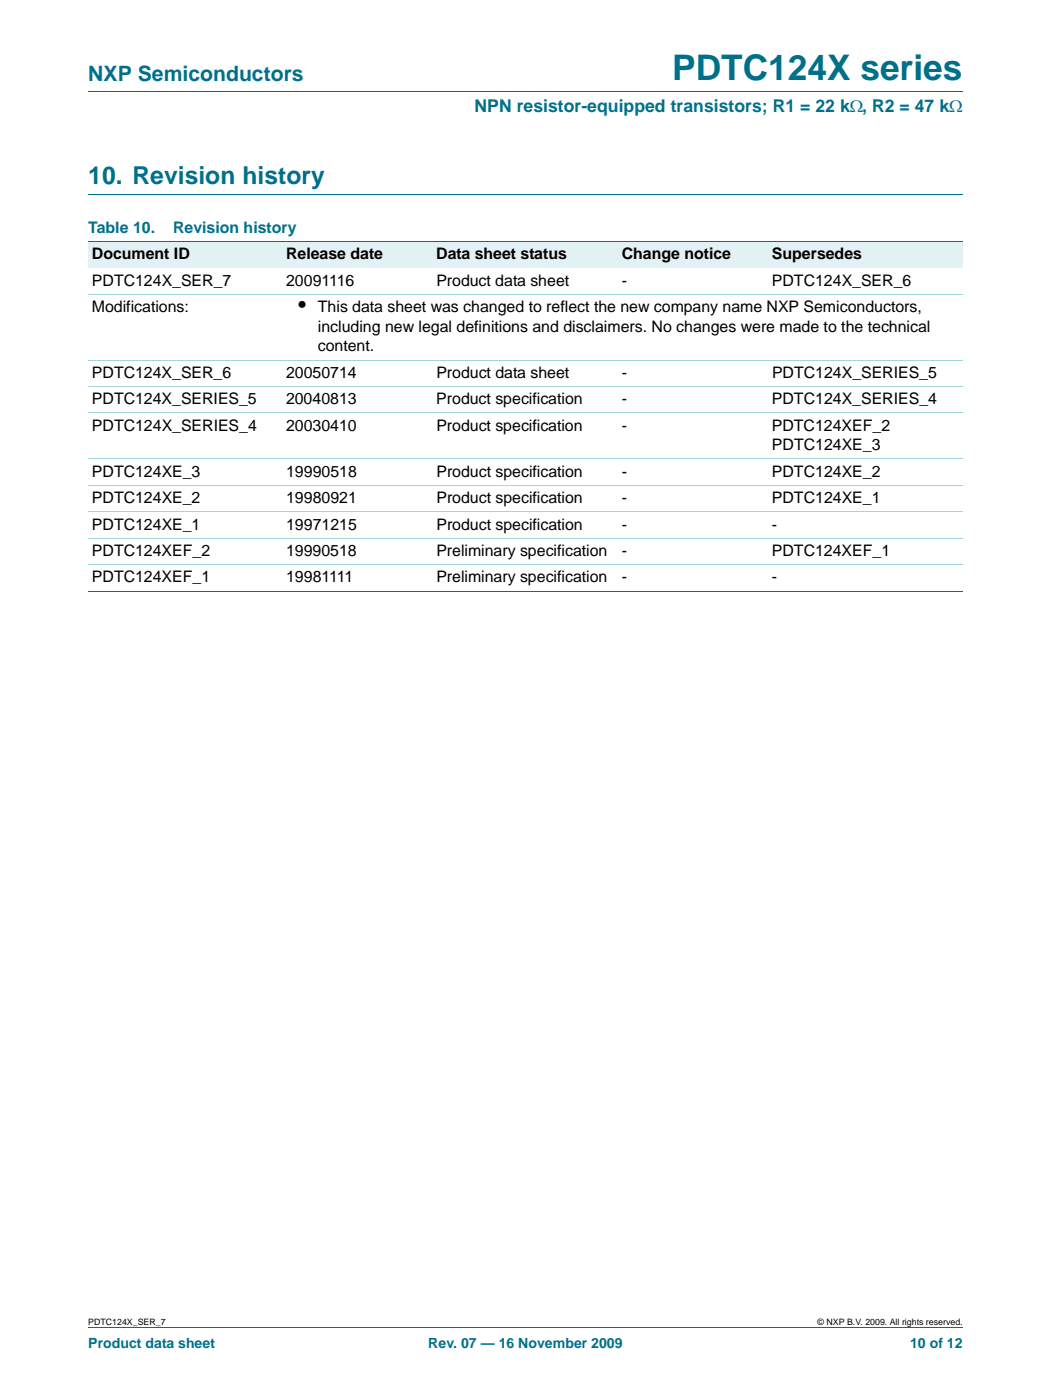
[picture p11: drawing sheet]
<svg xmlns="http://www.w3.org/2000/svg" width="210mm" height="280mm" viewBox="0 0 210 280" stroke-linecap="round" stroke-linejoin="round" font-family="sans-serif">
<defs><g id="words">
<text font-size="7" fill="#00708a" x="134.3" y="16">PDTC124X series</text>
<text font-size="4.9" fill="#00708a" x="17.6" y="36.8">10. Revision history</text>
<text font-size="4.2" fill="#00708a" x="17.6" y="16.2">NXP Semiconductors</text>
<text font-size="4.2" x="59.6" y="62.4">•</text>
<text font-size="3.5" fill="#00708a" x="94.8" y="22.4">NPN resistor-equipped transistors; R1 = 22 kΩ, R2 = 47 kΩ</text>
<g font-size="3.2" fill="#00708a">
<text x="17.6" y="46.5">Table 10.</text>
<text x="34.6" y="46.5">Revision history</text>
</g>
<g font-size="3.2">
<text x="18.4" y="51.8">Document ID</text>
<text x="57.1" y="51.8">Release date</text>
<text x="87.1" y="51.8">Data sheet status</text>
<text x="124.2" y="51.8">Change notice</text>
<text x="154.2" y="51.8">Supersedes</text>
<text x="18.4" y="57.1">PDTC124X_SER_7</text>
<text x="57.1" y="57.1">20091116</text>
<text x="87.1" y="57.1">Product data sheet</text>
<text x="124.2" y="57.1">-</text>
<text x="154.2" y="57.1">PDTC124X_SER_6</text>
<text x="18.4" y="62.4">Modifications:</text>
<text x="63.5" y="62.4">This data sheet was changed to reflect the new company name NXP Semiconductors,</text>
<text x="63.5" y="66.3">including new legal definitions and disclaimers. No changes were made to the technical</text>
<text x="63.5" y="70.2">content.</text>
<text x="18.4" y="75.5">PDTC124X_SER_6</text>
<text x="57.1" y="75.5">20050714</text>
<text x="87.2" y="75.5">Product data sheet</text>
<text x="124.2" y="75.5">-</text>
<text x="154.2" y="75.5">PDTC124X_SERIES_5</text>
<text x="18.4" y="80.8">PDTC124X_SERIES_5</text>
<text x="57.1" y="80.8">20040813</text>
<text x="87.1" y="80.8">Product specification</text>
<text x="124.2" y="80.8">-</text>
<text x="154.2" y="80.8">PDTC124X_SERIES_4</text>
<text x="18.4" y="86.1">PDTC124X_SERIES_4</text>
<text x="57.1" y="86.1">20030410</text>
<text x="87.1" y="86.1">Product specification</text>
<text x="124.2" y="86.1">-</text>
<text x="154.2" y="86.1">PDTC124XEF_2</text>
<text x="154.2" y="89.9">PDTC124XE_3</text>
<text x="18.4" y="95.2">PDTC124XE_3</text>
<text x="57.2" y="95.2">19990518</text>
<text x="87.2" y="95.2">Product specification</text>
<text x="124.2" y="95.2">-</text>
<text x="154.2" y="95.2">PDTC124XE_2</text>
<text x="18.4" y="100.5">PDTC124XE_2</text>
<text x="57.2" y="100.5">19980921</text>
<text x="87.2" y="100.5">Product specification</text>
<text x="124.2" y="100.5">-</text>
<text x="154.2" y="100.5">PDTC124XE_1</text>
<text x="18.4" y="105.8">PDTC124XE_1</text>
<text x="57.2" y="105.8">19971215</text>
<text x="87.2" y="105.8">Product specification</text>
<text x="124.2" y="105.8">-</text>
<text x="154.2" y="105.8">-</text>
<text x="18.4" y="111.1">PDTC124XEF_2</text>
<text x="57.1" y="111.1">19990518</text>
<text x="87.1" y="111.1">Preliminary specification</text>
<text x="124.2" y="111.1">-</text>
<text x="154.2" y="111.1">PDTC124XEF_1</text>
<text x="18.4" y="116.4">PDTC124XEF_1</text>
<text x="57.2" y="116.4">19981111</text>
<text x="87.2" y="116.4">Preliminary specification</text>
<text x="124.2" y="116.4">-</text>
<text x="154.2" y="116.4">-</text>
</g>
<g font-size="2.8" fill="#00708a">
<text x="17.6" y="269.3">Product data sheet</text>
<text x="85.5" y="269.3">Rev. 07 — 16 November 2009</text>
<text x="181.8" y="269.3">10 of 12</text>
</g>
<g font-size="1.8">
<text x="17.6" y="264.7">PDTC124X_SER_7</text>
<text x="163.3" y="264.7">© NXP B.V. 2009. All rights reserved.</text>
</g>
</g></defs>
<path d="M17.6 18.3h174.7M17.6 38.8h174.7M17.6 265.3h174.7" fill="none" stroke="#00708a" stroke-width=".2"/>
<g fill="#e2f1f4">
<path d="M17.6 48.3h38.9v5.3h-38.9z"/>
<path d="M56.5 48.3h29.9v5.3h-29.9z"/>
<path d="M86.4 48.3h37.1v5.3h-37.1z"/>
<path d="M123.5 48.3h30v5.3h-30z"/>
<path d="M153.5 48.3h38.8v5.3h-38.8z"/>
</g>
<path d="M17.6 48.3h174.7M17.6 118.1h174.7" fill="none" stroke="#00708a" stroke-width=".2"/>
<path d="M17.6 58.9h174.7M17.6 71.9h174.7M17.6 77.2h174.7M17.6 82.5h174.7M17.6 91.7h174.7M17.6 97h174.7M17.6 102.3h174.7M17.6 107.6h174.7M17.6 112.9h174.7" fill="none" stroke="#a5d5dc" stroke-width=".2"/>
<use href="#words"/>
</svg>
